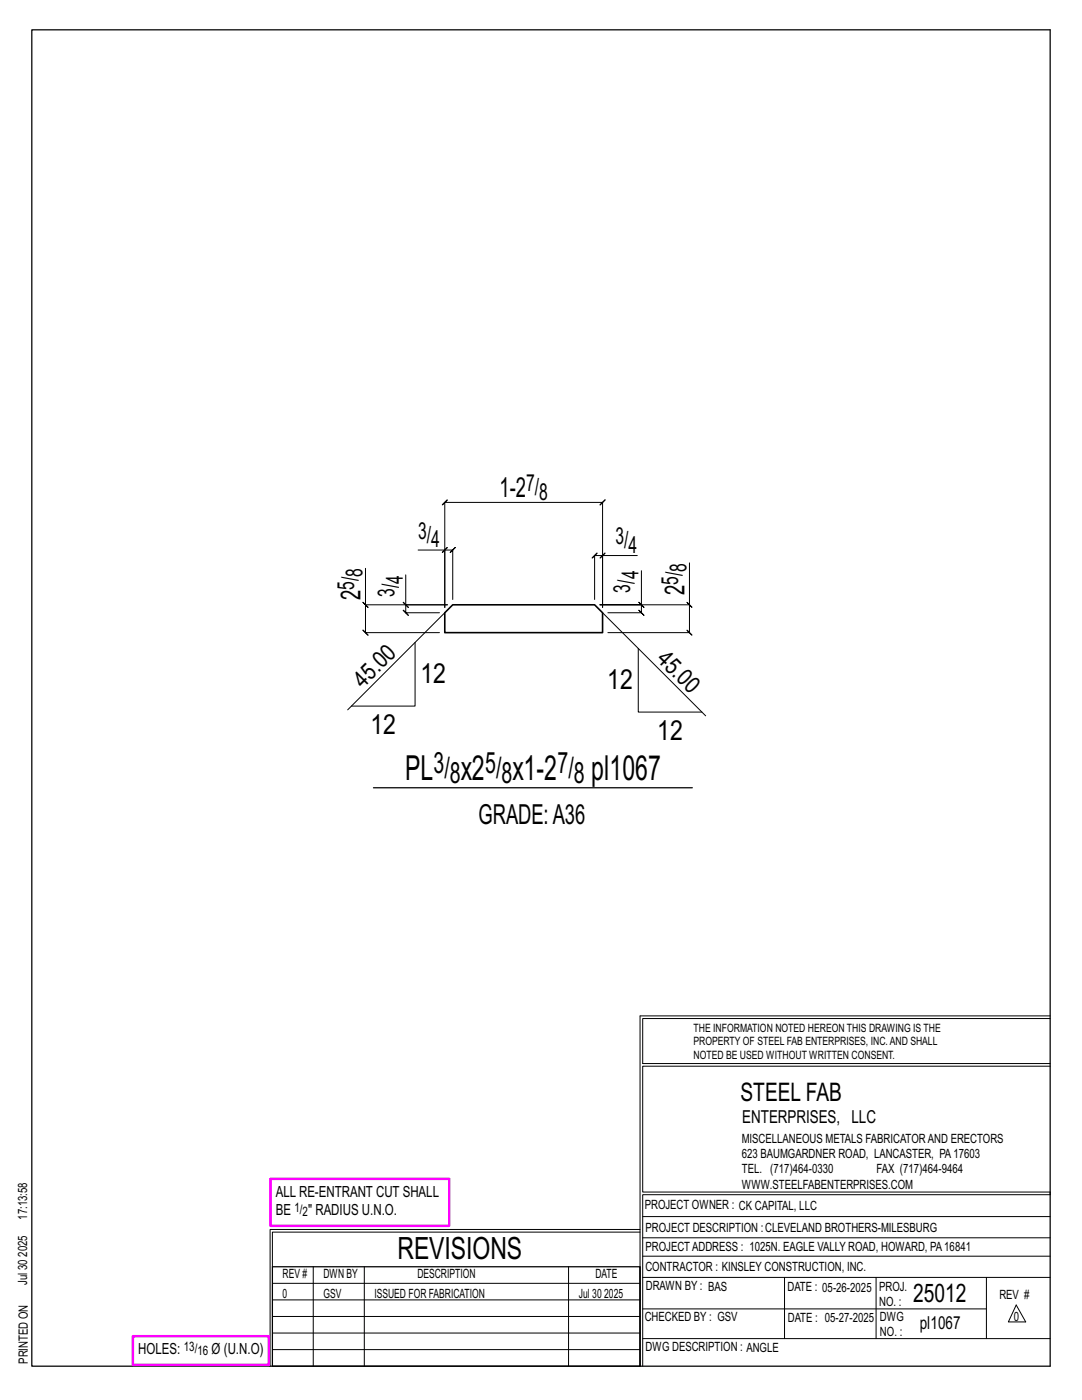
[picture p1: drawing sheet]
<svg xmlns="http://www.w3.org/2000/svg" width="216mm" height="279mm" viewBox="0 0 216 279" stroke-linecap="round" stroke-linejoin="round" font-family="sans-serif">
<defs><g id="words">
<g font-size="6.9">
<text x="80.9" y="155.8">PL</text>
<text x="92" y="155.8">x2</text>
<text x="102.3" y="155.8">x1-2</text>
<text x="118" y="155.8">pl1067</text>
</g>
<text font-size="6.1" x="79.3" y="251.3">REVISIONS</text>
<g font-size="5.9">
<text x="86.5" y="154.2">3/</text>
<text x="96.8" y="154.2">5/</text>
<text x="111.2" y="154.2">7/</text>
<text x="89.8" y="156.3">8</text>
<text x="100.1" y="156.3">8</text>
<text x="114.5" y="156.3">8</text>
</g>
<g font-size="5.5">
<text x="99.7" y="99.3">1-2</text>
<text x="71.9" y="119.8" transform="rotate(-90 71.9 119.8)">2</text>
<text x="136.6" y="118.7" transform="rotate(-90 136.6 118.7)">2</text>
<text x="83.9" y="136.3">12</text>
<text x="121.2" y="137.5">12</text>
<text x="73.9" y="146.5">12</text>
<text x="131.1" y="147.7">12</text>
<text x="95.5" y="164.5">GRADE:A36</text>
</g>
<g font-size="5.1">
<text x="147.8" y="219.8">STEEL FAB</text>
<text x="182.2" y="259.9">25012</text>
</g>
<g font-size="4.7">
<text x="105" y="98">7/</text>
<text x="107.6" y="99.7">8</text>
<text x="83.4" y="107.5">3/</text>
<text x="86" y="109.2">4</text>
<text x="122.8" y="108.6">3/</text>
<text x="125.4" y="110.3">4</text>
<text x="70.7" y="117.8" transform="rotate(-90 70.7 117.8)">5/</text>
<text x="72.4" y="115.2" transform="rotate(-90 72.4 115.2)">8</text>
<text x="78.7" y="119.1" transform="rotate(-90 78.7 119.1)">3/</text>
<text x="80.4" y="116.5" transform="rotate(-90 80.4 116.5)">4</text>
<text x="125.8" y="118.3" transform="rotate(-90 125.8 118.3)">3/</text>
<text x="127.4" y="115.6" transform="rotate(-90 127.4 115.6)">4</text>
<text x="135.3" y="116.7" transform="rotate(-90 135.3 116.7)">5/</text>
<text x="137" y="114.1" transform="rotate(-90 137 114.1)">8</text>
<text x="130.8" y="131.7" transform="rotate(45 130.8 131.7)">45.0</text>
<text x="72.4" y="137.4" transform="rotate(-45 72.4 137.4)">45.0</text>
</g>
<g font-size="3.6">
<text x="148.1" y="224.1">ENTERPRISES, LLC</text>
<text x="183.5" y="265.2">pl1067</text>
</g>
<g font-size="3.1">
<text x="55" y="238.9">ALL RE-ENTRANT CUT SHALL</text>
<text x="55" y="242.5">BE</text>
<text x="61.5" y="242.5">&quot; RADIUS U.N.O.</text>
<text x="27.6" y="270.2">HOLES:</text>
<text x="42.2" y="270.2">Ø (U.N.O)</text>
</g>
<g font-size="2.6">
<text x="58.8" y="241.8">1/</text>
<text x="60.4" y="242.7">2</text>
<text x="36.7" y="269.6">13/</text>
<text x="39.4" y="270.5">16</text>
</g>
<g font-size="2.5">
<text x="148" y="231.2">623 BAUMGARDNER ROAD, LANCASTER, PA17603</text>
<text x="148" y="228.1">MISCELLANEOUS METALS FABRICATORAND ERECTORS</text>
<text x="148" y="237.2">WWW.STEELFABENTERPRISES.COM</text>
<text x="148" y="234.2">TEL. (717)464-0330</text>
<text x="174.9" y="234.2">FAX (717)464-9464</text>
<text x="5.4" y="243.4" transform="rotate(-90 5.4 243.4)">17:13:58</text>
<text x="128.7" y="241.3">PROJECT OWNER : CK CAPITAL, LLC</text>
<text x="128.8" y="246">PROJECT DESCRIPTION :CLEVELAND BROTHERS-MILESBURG</text>
<text x="5.4" y="250.8" transform="rotate(-90 5.4 250.8)">2025</text>
<text x="128.8" y="249.7">PROJECTADDRESS : 1025N. EAGLE VALLY ROAD, HOWARD, PA16841</text>
<text x="5.4" y="256.5" transform="rotate(-90 5.4 256.5)">Jul 30</text>
<text x="56.4" y="255">REV #</text>
<text x="64.5" y="255">DWN BY</text>
<text x="83.3" y="255">DESCRIPTION</text>
<text x="118.8" y="255">DATE</text>
<text x="128.8" y="253.7">CONTRACTOR : KINSLEY CONSTRUCTION, INC.</text>
<text x="128.9" y="257.5">DRAWN BY : BAS</text>
<text x="157.1" y="257.6">DATE : 05-26-2025</text>
<text x="175.4" y="257.7">PROJ.</text>
<text x="56.4" y="259">0</text>
<text x="64.5" y="259">GSV</text>
<text x="74.7" y="259">ISSUED FOR FABRICATION</text>
<text x="115.5" y="259">Jul 30</text>
<text x="120.6" y="259">2025</text>
<text x="128.6" y="263.7">CHECKED BY : GSV</text>
<text x="157.2" y="263.7">DATE : 05-27-2025</text>
<text x="175.4" y="260.7">NO. :</text>
<text x="175.6" y="263.7">DWG</text>
<text x="199.4" y="259.2">REV #</text>
<text x="202.3" y="263.7">0</text>
<text x="128.8" y="269.7">DWG DESCRIPTION : ANGLE</text>
<text x="175.6" y="266.7">NO. :</text>
<text x="5.5" y="272.2" transform="rotate(-90 5.5 272.2)">PRINTED ON</text>
</g>
<g font-size="2.3">
<text x="138.4" y="208.6">PROPERTY OF STEEL FAB ENTERPRISES, INC.AND SHALL</text>
<text x="138.4" y="205.9">THE INFORMATION NOTED HEREON THIS DRAWING IS THE</text>
<text x="138.4" y="211.3">NOTED BE USED WITHOUT WRITTEN CONSENT.</text>
</g>
</g></defs>
<g fill="none" stroke="#000" stroke-width=".2">
<path d="M72.9 113.4v7.3h16.4h-8.3v-6M83.4 109.8h5.3v11.4v-20.9l-.5 .5 1-1-.5 .5h31.5l-.5 .5 1-1-.5 .5v20.9v-10.3h7M88.7 109.8l-.5 .5 1-1zM88.7 109.8h1.6l-.5 .5 1-1-.5 .5v9.8M120.2 110.9l.5-.5-1 1zM120.2 110.9h-1.6l.5-.5-1 1 .5-.5v8.7M137.6 112.3v8.4h-17.9h8.3v-6.8M72.4 120.2l1 1zM72.9 120.7v5.6l-.5-.5 1 1-.5-.5h14.8M80.5 120.2l1 1zM81 120.7v1.6l-.5-.5 1 1-.5-.5h6.7M82.8 128.2v12.7h-12.7"/>
<path d="M88.7 122.3l-19.3 19.4M120.2 122.3l20.6 20.6M127.4 129.4v12.7h12.7M127.5 120.2l1 1zM128 120.7v1.6l-.5-.5 1 1-.5-.5h-6.7M137.1 120.2l1 1zM137.6 120.7v5.6l-.5-.5 1 1-.5-.5h-16.3M127.7 202.7v70M127.7 202.7h81.8M209.5 203.3h-81.3v9h81.3M209.5 212.8h-81.3v25.1h81.3v.5h-81.3v34.3M54.4 259.4h73.3"/>
<path d="M54.4 256.1h73.3M62.5 252.8v19.9M72.7 252.8v19.9M113.4 252.8v19.9M127.7 245.4h-73.8v27.3M127.7 245.9h-73.3v6.9M128.2 242.8h81.3M128.2 254.9h81.3M128.2 250.7h81.3M128.2 247h81.3M156.5 254.9v12.2M174.8 254.9v12.2"/>
<path d="M196.8 254.9v12.2M54.4 269.3h73.3M54.4 266h73.3M54.4 262.7h73.3M128.2 261.2h68.6M128.2 267.1h81.3M202.8 260.4l1.9 3.4h-3.5z"/>
</g>
<path d="M6.3 6h203.2v266.7h-203.2zM74.5 157.2h63.6M54.4 252.8h73.3v19.9h-73.3z" fill="none" stroke="#000" stroke-width=".25"/>
<path d="M54 235.3h35.6v9.3h-35.6zM26.5 266.7h27.1v5.7h-27.1z" fill="none" stroke="#f0f" stroke-width=".5"/>
<path d="M88.7 122.3l1.6-1.6h28.3l1.6 1.6v4h-31.5z" fill="none" stroke="#000" stroke-width=".32"/>
<use href="#words"/>
</svg>
